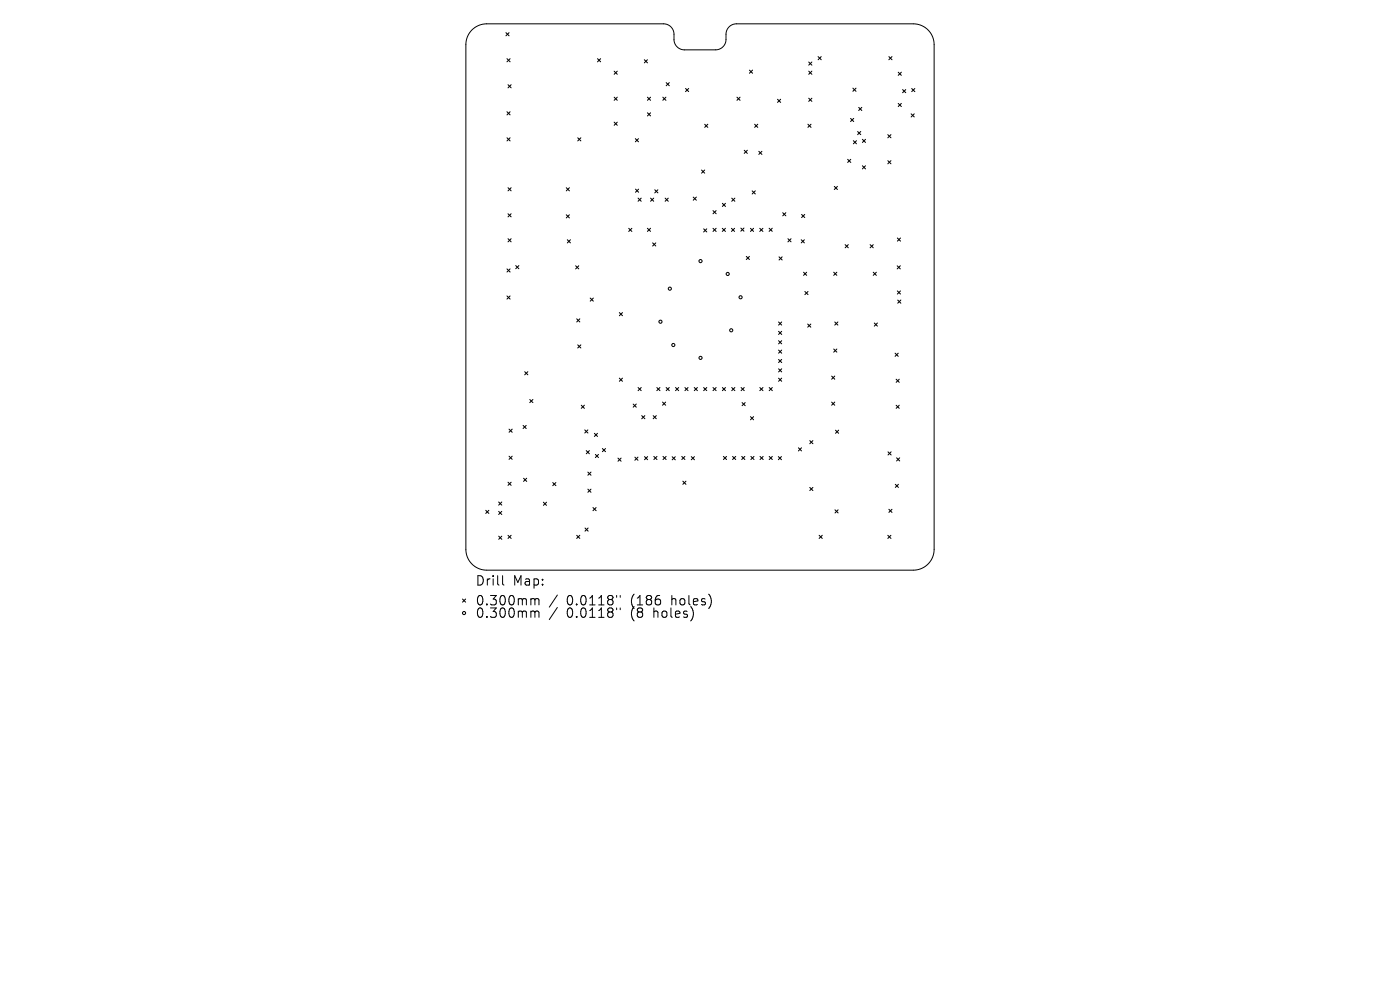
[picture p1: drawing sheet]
<svg xmlns="http://www.w3.org/2000/svg" width="297mm" height="210mm" viewBox="0 0 297 210" stroke-linecap="round" stroke-linejoin="round" font-family="sans-serif">
<defs><g id="words">
<g font-size="2.8">
<text x="100.8" y="124.5">Drill</text>
<text x="108.8" y="124.5">Map:</text>
<text x="100.8" y="128.7">0.300mm</text>
<text x="100.8" y="131.3">0.300mm</text>
<text x="120.2" y="128.7">0.0118&quot;</text>
<text x="120.2" y="131.3">0.0118&quot;</text>
<text x="133.9" y="128.7">(186</text>
<text x="133.9" y="131.3">(8</text>
<text x="138.9" y="131.3">holes)</text>
<text x="142.7" y="128.7">holes)</text>
</g>
</g></defs>
<g fill="none" stroke="#000" stroke-width=".21">
<path d="M100.1 6.3a4.4 4.4 0 0 1 3.1-1.2h37.6a2.21 2.21 0 0 1 2.2 2.2v1.1a2.21 2.21 0 0 0 2.2 2.2h6.6a2.21 2.21 0 0 0 2.2-2.2v-1.1a2.21 2.21 0 0 1 2.2-2.2h37.6a4.4 4.4 0 0 1 4.4 4.4v107a4.4 4.4 0 0 1-4.4 4.4h-90.6a4.4 4.4 0 0 1-4.4-4.4v-107a4.4 4.4 0 0 1 1.3-3.2zM106.6 122.1v1.7l.3 .3M112.9 127l.5 .1 .1 .2M112.9 129.6h.3l.3 .3M113.5 127.3l.3-.3 .4 .1 .1 1.2M113.5 127.3v1M113.5 129.9v1.1M113.5 129.9l.3-.3 .4 .1 .1 1.3M118.2 126.2l-1.7 2.6M118.2 128.9l-1.7 2.5M130.8 126.3v.4M130.8 129v.3"/>
<path d="M131.6 126.3v.4M131.6 129v.3"/>
</g>
<g fill="none" stroke="#000" stroke-width=".22">
<path d="M107.3 6.9l.7 .7M107.6 12.5l.6 .6M107.8 18l.6 .6M108 6.9l-.7 .7M108.2 12.5l-.6 .6M108.4 18l-.6 .6M126.8 12.5l.6 .6M127.4 12.5l-.6 .6M130.3 15.1l.7 .7M131 15.1l-.7 .7M136.7 12.7l.7 .6M137.4 12.7l-.7 .6"/>
<path d="M141.3 17.5l.7 .7M142 17.5l-.7 .7M145.4 18.8l.7 .6M146.1 18.8l-.7 .6M159 14.9l.6 .6M159.6 14.9l-.6 .6M171.6 13.2l.6 .6M171.6 15.1l.6 .7M172.2 13.2l-.6 .6M172.2 15.1l-.6 .7M173.6 12l.6 .7M174.2 12l-.6 .7"/>
<path d="M180.9 18.7l.7 .7M181.6 18.7l-.7 .7M188.6 12l.6 .7M189.2 12l-.6 .7M190.6 15.3l.6 .7M191.2 15.3l-.6 .7M191.5 19l.6 .7M192.1 19l-.6 .7M193.4 18.8l.7 .6M194.1 18.8l-.7 .6M107.6 23.7l.6 .7M107.6 29.2l.6 .7"/>
<path d="M107.8 39.8l.6 .7M108.2 23.7l-.6 .7M108.2 29.2l-.6 .7M108.4 39.8l-.6 .7M120.1 39.8l.7 .7M120.8 39.8l-.7 .7M122.6 29.2l.6 .7M123.2 29.2l-.6 .7M130.3 20.6l.7 .7M130.3 25.9l.7 .7M131 20.6l-.7 .7M131 25.9l-.7 .7"/>
<path d="M134.8 29.4l.6 .7M135.4 29.4l-.6 .7M137.4 20.6l.6 .7M137.4 23.9l.6 .7M138 20.6l-.6 .7M138 23.9l-.6 .7M140.6 20.6l.7 .7M141.3 20.6l-.7 .7M148.8 36.1l.7 .6M149.5 36.1l-.7 .6M149.5 26.4l.7 .6M150.2 26.4l-.7 .6"/>
<path d="M156.3 20.6l.7 .7M157 20.6l-.7 .7M157.9 31.9l.6 .6M158.5 31.9l-.6 .6M160.1 26.4l.7 .6M160.8 26.4l-.7 .6M161 32.1l.6 .7M161.6 32.1l-.6 .7M164.9 21.1l.7 .6M165.6 21.1l-.7 .6M171.4 26.4l.7 .6M171.6 20.8l.6 .7"/>
<path d="M172.1 26.4l-.7 .6M172.2 20.8l-.6 .7M177 39.5l.7 .7M177.7 39.5l-.7 .7M179.8 33.8l.7 .7M180.4 25.1l.7 .7M180.5 33.8l-.7 .7M181 29.8l.7 .7M181.1 25.1l-.7 .7M181.7 29.8l-.7 .7M181.9 27.9l.7 .7M182.2 22.8l.6 .6"/>
<path d="M182.6 27.9l-.7 .7M182.8 22.8l-.6 .6M183 35.2l.6 .6M183 29.6l.6 .6M183.6 35.2l-.6 .6M183.6 29.6l-.6 .6M188.3 28.6l.7 .6M188.3 34.1l.7 .6M189 28.6l-.7 .6M189 34.1l-.7 .6M190.6 21.9l.6 .7M191.2 21.9l-.6 .7"/>
<path d="M193.3 24.2l.7 .6M194 24.2l-.7 .6M107.6 57l.6 .7M107.8 45.3l.6 .7M107.8 50.6l.6 .7M108.2 57l-.6 .7M108.4 45.3l-.6 .7M108.4 50.6l-.6 .7M109.4 56.3l.7 .7M110.1 56.3l-.7 .7M120.1 45.6l.7 .6M120.4 50.9l.6 .6"/>
<path d="M120.8 45.6l-.7 .6M121 50.9l-.6 .6M122.1 56.4l.7 .6M122.8 56.4l-.7 .6M133.4 48.4l.6 .7M134 48.4l-.6 .7M134.8 40.1l.7 .7M135.4 42l.6 .7M135.5 40.1l-.7 .7M136 42l-.6 .7M137.3 48.4l.7 .7M138 48.4l-.7 .7"/>
<path d="M138 42l.7 .7M138.5 51.5l.6 .7M138.7 42l-.7 .7M138.9 40.3l.7 .6M139.1 51.5l-.6 .7M139.6 40.3l-.7 .6M141.1 42l.7 .7M141.8 42l-.7 .7M147.1 41.8l.6 .7M147.7 41.8l-.6 .7M149.3 48.5l.6 .7M149.9 48.5l-.6 .7"/>
<path d="M151.3 44.7l.6 .6M151.3 48.4l.6 .7M151.9 44.7l-.6 .6M151.9 48.4l-.6 .7M153.2 48.4l.7 .7M153.2 43.1l.7 .7M153.9 48.4l-.7 .7M153.9 43.1l-.7 .7M155.2 48.4l.6 .7M155.2 42l.7 .7M155.8 48.4l-.6 .7M155.9 42l-.7 .7"/>
<path d="M157.2 48.4l.6 .6M157.8 48.4l-.6 .6M158.3 54.4l.7 .7M159 54.4l-.7 .7M159.2 48.4l.7 .7M159.6 40.5l.6 .6M159.9 48.4l-.7 .7M160.2 40.5l-.6 .6M161.2 48.4l.6 .7M161.8 48.4l-.6 .7M163.2 48.4l.6 .7M163.8 48.4l-.6 .7"/>
<path d="M165.3 54.5l.6 .7M165.9 54.5l-.6 .7M166.1 45.1l.6 .7M166.7 45.1l-.6 .7M167.2 50.6l.6 .7M167.8 50.6l-.6 .7M170 50.9l.6 .6M170.1 45.5l.6 .7M170.5 57.7l.6 .7M170.6 50.9l-.6 .6M170.7 45.5l-.6 .7M171.1 57.7l-.6 .7"/>
<path d="M176.9 57.7l.6 .7M177.5 57.7l-.6 .7M179.3 51.9l.7 .7M180 51.9l-.7 .7M184.6 51.9l.7 .7M185.3 51.9l-.7 .7M185.3 57.7l.6 .7M185.9 57.7l-.6 .7M190.3 56.4l.7 .6M190.4 50.5l.6 .7M191 56.4l-.7 .6M191 50.5l-.6 .7"/>
<path d="M107.6 62.8l.6 .6M108.2 62.8l-.6 .6M111.3 78.8l.7 .7M112 78.8l-.7 .7M122.3 67.6l.7 .7M122.6 73.2l.6 .6M123 67.6l-.7 .7M123.2 73.2l-.6 .6M125.2 63.2l.7 .7M125.9 63.2l-.7 .7M131.4 66.3l.7 .7M132.1 66.3l-.7 .7"/>
<path d="M165.2 68.3l.6 .7M165.2 70.3l.6 .6M165.2 72.3l.6 .6M165.2 74.3l.6 .6M165.2 76.2l.6 .7M165.2 78.2l.6 .7M165.8 68.3l-.6 .7M165.8 72.3l-.6 .6M165.8 76.2l-.6 .7M165.8 70.3l-.6 .6M165.8 74.3l-.6 .6M165.8 78.2l-.6 .7"/>
<path d="M170.8 61.8l.6 .7M171.3 68.7l.7 .7M171.4 61.8l-.6 .7M172 68.7l-.7 .7M176.4 79.8l.7 .6M176.9 74l.6 .7M177.1 79.8l-.7 .6M177.1 68.3l.7 .7M177.5 74l-.6 .7M177.8 68.3l-.7 .7M185.5 68.5l.6 .7M186.1 68.5l-.6 .7"/>
<path d="M189.9 74.9l.7 .7M190.4 61.7l.6 .7M190.4 63.7l.7 .6M190.6 74.9l-.7 .7M191 61.7l-.6 .7M191.1 63.7l-.7 .6M108 91l.7 .7M108 96.8l.7 .6M108.7 91l-.7 .7M108.7 96.8l-.7 .6M111 90.2l.6 .7M111.6 90.2l-.6 .7"/>
<path d="M112.4 84.7l.7 .7M113.1 84.7l-.7 .7M123.3 86l.7 .6M124 86l-.7 .6M124.1 91.2l.6 .7M124.4 95.6l.6 .7M124.7 91.2l-.6 .7M125 95.6l-.6 .7M126.1 91.9l.7 .7M126.3 96.4l.7 .7M126.8 91.9l-.7 .7M127 96.4l-.7 .7"/>
<path d="M127.8 95.1l.7 .7M128.5 95.1l-.7 .7M131.1 97.2l.7 .6M131.4 80.2l.7 .7M131.8 97.2l-.7 .6M132.1 80.2l-.7 .7M134.3 85.7l.7 .7M134.7 97l.6 .6M135 85.7l-.7 .7M135.3 97l-.6 .6M135.4 82.2l.6 .7M136 82.2l-.6 .7"/>
<path d="M136.1 88.2l.7 .6M136.7 96.9l.7 .6M136.8 88.2l-.7 .6M137.4 96.9l-.7 .6M138.6 88.2l.6 .6M138.7 96.8l.7 .7M139.2 88.2l-.6 .6M139.3 82.2l.7 .7M139.4 96.8l-.7 .7M140 82.2l-.7 .7M140.6 85.3l.6 .7M140.7 96.8l.6 .7"/>
<path d="M141.2 85.3l-.6 .7M141.3 96.8l-.6 .7M141.3 82.2l.7 .7M142 82.2l-.7 .7M142.6 96.9l.7 .6M143.3 96.9l-.7 .6M143.3 82.2l.7 .7M144 82.2l-.7 .7M144.6 96.8l.7 .7M145.3 96.8l-.7 .7M145.3 82.2l.7 .7M146 82.2l-.7 .7"/>
<path d="M146.7 96.9l.6 .6M147.3 82.2l.6 .7M147.3 96.9l-.6 .6M147.9 82.2l-.6 .7M149.3 82.2l.6 .7M149.9 82.2l-.6 .7M151.3 82.2l.6 .7M151.9 82.2l-.6 .7M153.2 82.2l.7 .7M153.5 96.8l.6 .7M153.9 82.2l-.7 .7M154.1 96.8l-.6 .7"/>
<path d="M155.2 82.2l.7 .7M155.4 96.8l.7 .7M155.9 82.2l-.7 .7M156.1 96.8l-.7 .7M157.2 82.2l.7 .7M157.4 96.8l.6 .7M157.4 85.4l.7 .7M157.9 82.2l-.7 .7M158 96.8l-.6 .7M158.1 85.4l-.7 .7M159.2 88.4l.7 .7M159.3 96.8l.7 .7"/>
<path d="M159.9 88.4l-.7 .7M160 96.8l-.7 .7M161.2 82.2l.7 .7M161.2 96.8l.7 .7M161.9 82.2l-.7 .7M161.9 96.8l-.7 .7M163.2 82.2l.6 .7M163.2 96.8l.6 .7M163.8 82.2l-.6 .7M163.8 96.8l-.6 .7M165.1 96.9l.7 .6M165.2 80.2l.6 .7"/>
<path d="M165.8 96.9l-.7 .6M165.8 80.2l-.6 .7M169.4 95l.6 .7M170 95l-.6 .7M171.8 93.5l.7 .6M172.5 93.5l-.7 .6M176.4 85.3l.7 .7M177.1 85.3l-.7 .7M177.2 91.3l.7 .6M177.9 91.3l-.7 .6M188.4 95.8l.6 .7M189 95.8l-.6 .7"/>
<path d="M190.1 80.4l.7 .7M190.1 86l.7 .6M190.2 97.1l.7 .7M190.8 80.4l-.7 .7M190.8 86l-.7 .6M190.9 97.1l-.7 .7M103 108.3l.7 .6M103.7 108.3l-.7 .6M105.8 106.5l.6 .7M105.8 108.5l.6 .6M105.8 113.7l.7 .7M106.4 106.5l-.6 .7"/>
<path d="M106.4 108.5l-.6 .6M106.5 113.7l-.7 .7M107.8 102.3l.6 .7M107.8 113.6l.6 .6M108.4 102.3l-.6 .7M108.4 113.6l-.6 .6M111.1 101.5l.6 .6M111.7 101.5l-.6 .6M115.3 106.5l.6 .7M115.9 106.5l-.6 .7M117.3 102.4l.6 .6M117.9 102.4l-.6 .6"/>
<path d="M122.3 113.6l.7 .6M123 113.6l-.7 .6M124.1 112l.7 .7M124.7 100.1l.7 .7M124.7 103.8l.7 .6M124.8 112l-.7 .7M125.4 100.1l-.7 .7M125.4 103.8l-.7 .6M125.8 107.7l.7 .6M126.5 107.7l-.7 .6M144.9 102.1l.6 .6M145.5 102.1l-.6 .6"/>
<path d="M171.8 103.4l.7 .7M172.5 103.4l-.7 .7M173.8 113.6l.6 .6M174.4 113.6l-.6 .6M177.1 108.1l.7 .7M177.8 108.1l-.7 .7M188.3 113.6l.7 .6M188.6 108l.6 .7M189 113.6l-.7 .6M189.2 108l-.6 .7M189.9 102.7l.7 .7M190.6 102.7l-.7 .7"/>
<path d="M98.1 127.1l.7 .6M98.8 127.1l-.7 .6"/>
<circle cx="148.6" cy="55.4" r=".33"/>
<circle cx="154.4" cy="58.1" r=".33"/>
<circle cx="140.1" cy="68.2" r=".33"/>
<circle cx="142.1" cy="61.2" r=".33"/>
<circle cx="142.8" cy="73.2" r=".33"/>
<circle cx="148.6" cy="75.9" r=".33"/>
<circle cx="155.1" cy="70.1" r=".33"/>
<circle cx="157.1" cy="63.1" r=".33"/>
<circle cx="98.4" cy="130" r=".33"/>
</g>
<use href="#words"/>
</svg>
